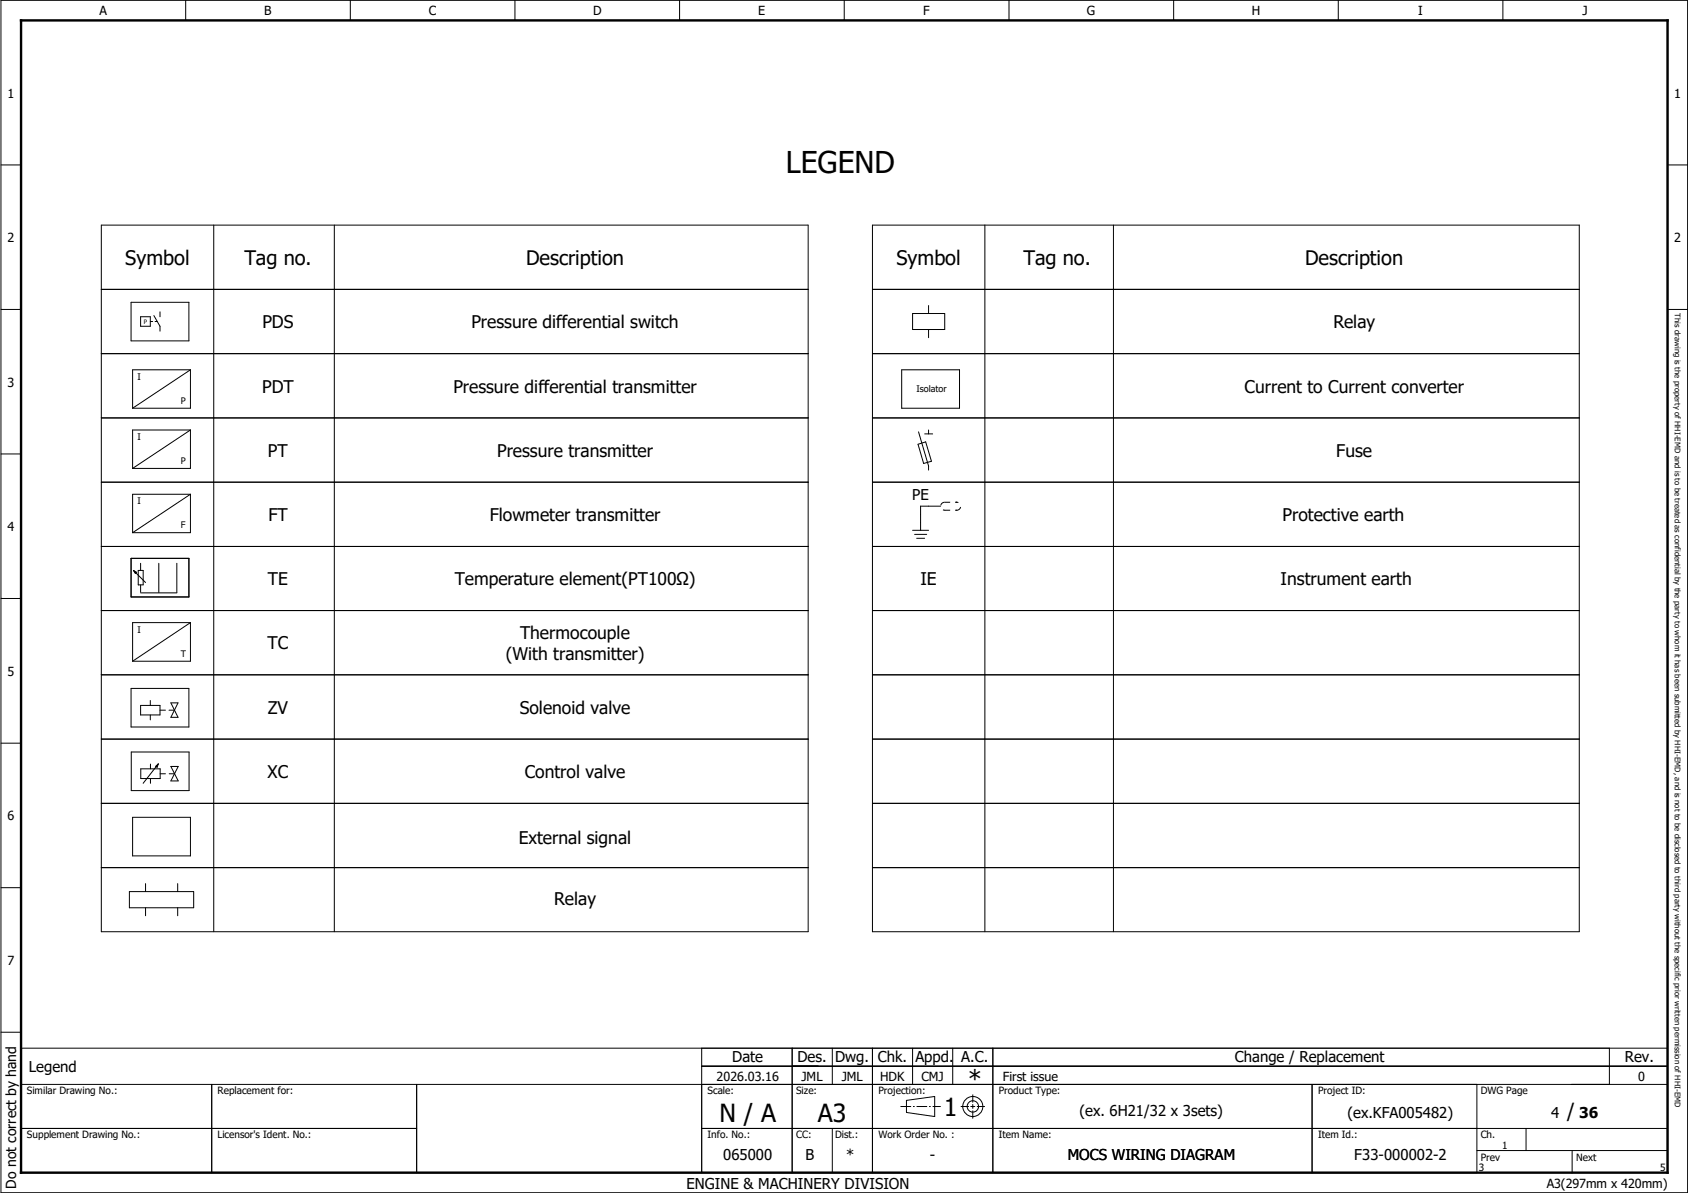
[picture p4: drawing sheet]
<svg xmlns="http://www.w3.org/2000/svg" width="420mm" height="297mm" viewBox="0 0 420 297" stroke-linecap="round" stroke-linejoin="round" font-family="sans-serif">
<defs><g id="words">
<text font-size="7.5" x="195.6" y="43">LEGEND</text>
<g font-size="6.2">
<text x="240.9" y="270.9">*</text>
<text x="179.1" y="279.4">N / A</text>
<text x="203.6" y="279.4">A3</text>
<text x="234.9" y="278">1</text>
</g>
<g font-size="5">
<text x="31.2" y="66">Symbol</text>
<text x="60.8" y="66">Tag no.</text>
<text x="130.9" y="66">Description</text>
<text x="223.1" y="66">Symbol</text>
<text x="254.8" y="66">Tag no.</text>
<text x="324.9" y="66">Description</text>
<text x="390.1" y="278.5">/</text>
</g>
<g font-size="4.3">
<text x="65.3" y="81.7">PDS</text>
<text x="117.3" y="81.7">Pressure differential switch</text>
<text x="331.9" y="81.7">Relay</text>
<text x="65.3" y="97.7">PDT</text>
<text x="112.8" y="97.7">Pressure differential transmitter</text>
<text x="309.7" y="97.7">Current to Current converter</text>
<text x="66.7" y="113.7">PT</text>
<text x="123.7" y="113.7">Pressure transmitter</text>
<text x="332.6" y="113.7">Fuse</text>
<text x="66.8" y="129.8">FT</text>
<text x="121.9" y="129.8">Flowmeter transmitter</text>
<text x="319.2" y="129.8">Protective earth</text>
<text x="66.7" y="145.8">TE</text>
<text x="113.2" y="145.8">Temperature element(PT100Ω)</text>
<text x="229.1" y="145.8">IE</text>
<text x="318.8" y="145.8">Instrument earth</text>
<text x="66.6" y="161.7">TC</text>
<text x="129.5" y="159.1">Thermocouple</text>
<text x="125.9" y="164.3">(With transmitter)</text>
<text x="66.7" y="177.7">ZV</text>
<text x="129.4" y="177.7">Solenoid valve</text>
<text x="66.6" y="193.7">XC</text>
<text x="130.6" y="193.7">Control valve</text>
<text x="129.1" y="210.2">External signal</text>
<text x="138" y="225.2">Relay</text>
</g>
<g font-size="3.7">
<text x="227.1" y="124.5">PE</text>
<text x="7.2" y="267">Legend</text>
<text x="182.3" y="264.5">Date</text>
<text x="198.5" y="264.5">Des. Dwg. Chk. Appd. A.C.</text>
<text x="307.4" y="264.5">Change / Replacement</text>
<text x="404.4" y="264.5">Rev.</text>
<text x="268.7" y="278">(ex. 6H21/32 x 3sets)</text>
<text x="335.4" y="278.5">(ex.KFA005482)</text>
<text x="386.1" y="278.5">4</text>
<text x="393.1" y="278.5">36</text>
<text x="180" y="288.9">065000</text>
<text x="200.5" y="288.9">B</text>
<text x="210.6" y="288.9">*</text>
<text x="231.5" y="288.9">-</text>
<text x="265.8" y="288.9">MOCS WIRING DIAGRAM</text>
<text x="337.1" y="288.9">F33-000002-2</text>
<text x="170.9" y="296">ENGINE &amp; MACHINERY DIVISION</text>
</g>
<text font-size="3.5" x="4" y="296" transform="rotate(-90 4 296)">Do not correct by hand</text>
<g font-size="3.1">
<text x="24.8" y="3.8">A</text>
<text x="65.8" y="3.8">B</text>
<text x="106.8" y="3.8">C</text>
<text x="147.6" y="3.8">D</text>
<text x="188.8" y="3.8">E</text>
<text x="229.8" y="3.8">F</text>
<text x="270.5" y="3.8">G</text>
<text x="311.6" y="3.8">H</text>
<text x="353" y="3.8">I</text>
<text x="393.9" y="3.8">J</text>
<text x="1.9" y="24.3">1</text>
<text x="416.7" y="24.3">1</text>
<text x="1.9" y="60.3">2</text>
<text x="416.7" y="60.3">2</text>
<text x="1.9" y="96.3">3</text>
<text x="1.9" y="132.2">4</text>
<text x="1.9" y="168.2">5</text>
<text x="1.9" y="204.2">6</text>
<text x="1.9" y="240.2">7</text>
<text x="178.4" y="269.2">2026.03.16</text>
<text x="199.5" y="269.2">JML</text>
<text x="209.5" y="269.2">JML</text>
<text x="219.1" y="269.2">HDK</text>
<text x="229.4" y="269.2">CMJ</text>
<text x="249.6" y="269.2">First issue</text>
<text x="407.7" y="269.2">0</text>
<text x="385" y="295.7">A3(297mm x 420mm)</text>
</g>
<g font-size="2.5">
<text x="6.7" y="272.5">Similar Drawing No.:</text>
<text x="54.2" y="272.5">Replacement for:</text>
<text x="176.1" y="272.5">Scale:</text>
<text x="198.2" y="272.5">Size:</text>
<text x="218.6" y="272.5">Projection:</text>
<text x="248.6" y="272.5">Product Type:</text>
<text x="328.1" y="272.5">Project ID:</text>
<text x="368.6" y="272.5">DWG Page</text>
<text x="6.7" y="283.5">Supplement Drawing No.:</text>
<text x="54.2" y="283.5">Licensor's Ident. No.:</text>
<text x="176.1" y="283.5">Info. No.:</text>
<text x="198.2" y="283.5">CC:</text>
<text x="207.9" y="283.5">Dist.:</text>
<text x="218.6" y="283.5">Work Order No. :</text>
<text x="248.6" y="283.5">Item Name:</text>
<text x="328.1" y="283.5">Item Id.:</text>
<text x="368.6" y="283.5">Ch.</text>
<text x="373.9" y="286">1</text>
<text x="368.1" y="291.5">3</text>
<text x="368.6" y="289">Prev</text>
<text x="392.3" y="289">Next</text>
<text x="413.2" y="291.5">5</text>
</g>
<g font-size="2.2">
<text x="34.2" y="94.5">I</text>
<text x="45" y="100.5">P</text>
<text x="228.1" y="97.5">Isolator</text>
<text x="34.2" y="109.6">I</text>
<text x="45" y="115.5">P</text>
<text x="34.2" y="125.6">I</text>
<text x="45" y="131.5">F</text>
<text x="34.2" y="157.5">I</text>
<text x="45" y="163.5">T</text>
</g>
<text font-size="1.9" x="416.9" y="78" transform="rotate(90 416.9 78)">This drawing is the property of HHI-EMD and is to be treated as confidential by the party to whom it has been submitted by HHI-EMD, and is not to be disclosed to third party without the specific prior written permission of HHI-EMD</text>
<text font-size="1.5" x="35.8" y="80.6">P</text>
</g></defs>
<path d="M297.3 0l-297.1 297.1M.2 226.9l99.2 70.1M.1 286.9l10.2 10.2" fill="none" stroke="#fff" stroke-width=".25"/>
<g fill="none" stroke="#000" stroke-width=".25">
<path d="M.2 .1h419.9v296.9h-419.9zM46.2 .1v5M87.2 .1v5M128.2 .1v5M169.2 .1v5M210.1 .1v5M251.2 .1v5M292.1 .1v5M333.1 .1v5M374.1 .1v5M.2 41.1h5M25.2 56h176v176h-176z"/>
<path d="M53.2 56v176M83.2 56v176M217.2 56h175.9v176h-175.9zM245.1 56v176M277.1 56v176M415.1 41.1h5M.2 77h5M25.2 72.1h176M32.6 75.3h14.4v9.6h-14.4zM35 78.9h2.4v2.3h-2.4zM38.3 78.6l1.5 2.6v1.3M39.8 77.6v1.3"/>
<path d="M217.2 72.1h175.9M227.1 78.1h8.1v3.9h-8.1zM231.1 76.1v2M415.1 77h5M25.2 88.1h176M37.4 80.1h.6M38.6 80.1h.5M47.4 92.1l-14.4 9.5M47.4 92.1v9.5h-14.4M47.4 92.1h-14.4v9.5M217.2 88.1h175.9M224.4 92.1h14.4v9.5h-14.4z"/>
<path d="M231.1 82v2.1M.2 113h5M25.2 104.1h176M47.4 107.1v9.5h-14.4M47.4 107.1h-14.4v9.5M47.4 107.1l-14.4 9.5M217.2 104.1h175.9M228.5 110.6l1.9-.6 1.4 4.9-1.9 .5zM228.6 107.5l2.5 8.5v1.1M230.2 108h1.9M231.1 107.1v.9M25.2 120.1h176"/>
<path d="M25.2 136.1h176M32.6 139h14.4v9.6h-14.4zM47.4 123.1v9.5h-14.4M47.4 123.1h-14.4v9.5M47.4 123.1l-14.4 9.5M217.2 120.1h175.9M217.2 136.1h175.9M227.1 132h4M227.7 133.1h3M228.2 134h2M234.1 126h-5v6M.2 149h5"/>
<path d="M25.2 152h176M33.2 142l3 3M33.2 142l.8 .5-.3 .3zM34.4 142h1.2v3.6h-1.2zM35 140.3v1.7M35 145.6v1.8M35 147.6h9M39.5 140.3v7.2M44 140.3v7.2M47.4 155v9.6h-14.4M47.4 155h-14.4v9.6M47.4 155l-14.4 9.6"/>
<path d="M217.2 152h175.9M25.2 168h176M32.6 171.4h14.4v9.6h-14.4zM35 175.6h4.8v2.4h-4.8zM37.4 174.4v1.2M37.4 178v1.2M39.8 176.8h1.4M42.1 176.8h1.3M42.5 175h1.8l-1.8 3.6h1.8zM217.2 168h175.9M.2 185h5M25.2 184h176"/>
<path d="M32.7 187.2h14.4v9.6h-14.4zM35 191.4h4.9v2.4h-4.9zM37.5 190.2v1.2M37.5 193.8v1.2M38.8 190.8l.6-.6-.3 .9zM39.4 190.2l-3.8 4.8M39.9 192.7h1.3M42.1 192.7h1.4M42.5 190.8h1.9l-1.9 3.6h1.9zM217.2 184h175.9M25.2 200h176M25.2 216h176"/>
<path d="M33 203.5h14.4v9.6h-14.4zM217.2 200h175.9M217.2 216h175.9M.2 221h5M32.2 222h16v4h-16zM36.2 220v2M36.2 226v2M44.2 220v2M44.2 226v2M.2 257h5M5.2 261h409.9M52.7 270v22"/>
<path d="M103.7 270v22M174.7 261v31M174.7 265.5h240.4M197.2 261v31M207.2 261v9M217.2 261v31M225.6 274l7.1-1v5l-7.1-1zM227.1 261v9M237.1 261v9M241.6 275.5h1M242.1 275v1M247.1 261v31"/>
<path d="M326.6 270v22M367.6 270v22h-362.4v-22h409.9M400.6 261v9M5.2 281h98.5M174.7 281h240.4M207.2 281v11M367.6 286.5h47.5M379.8 281v5.5M391.3 286.5v5.5"/>
<circle cx="242.1" cy="275.5" r="2.49"/>
<circle cx="242.2" cy="275.5" r="1.42"/>
</g>
<path d="M5.2 5.1h409.9v286.9h-409.9z" fill="none" stroke="#000" stroke-width=".6"/>
<path d="M224.1 275.5h10M239.1 275.5h2.1M242.1 276.5v2M242.1 272.5v2M243.2 275.5h1.9" fill="none" stroke="#000" stroke-width=".25" stroke-dasharray="2.6 .5 .4 .5" stroke-linecap="butt"/>
<path d="M235.1 126.9l.2 .1-.1 .2zM237.8 126.9l.5 .1-.5 .2zM237.8 124.9l.5 .2-.5 .1zM238.1 125l.1-.1v.3zM33.2 142l.8 .5-.3 .3zM38.8 190.8l.6-.6-.3 .9zM234 275.4l.2 .1zM241 275.4l.2 .1zM242.1 278.3v.3zM242.1 274.3v.2zM245 275.4l.2 .1z" fill="#000"/>
<path d="M235.2 127h3M235.2 125.1h3M235.2 125.1a1 1 0 0 0-1.1 .9 1 1 0 0 0 1.1 1M238.2 127a1 1 0 0 0 .9-1 1 1 0 0 0-.9-.9" fill="none" stroke="#000" stroke-width=".25" stroke-dasharray="1.3 1.3" stroke-linecap="butt"/>
<use href="#words"/>
</svg>
